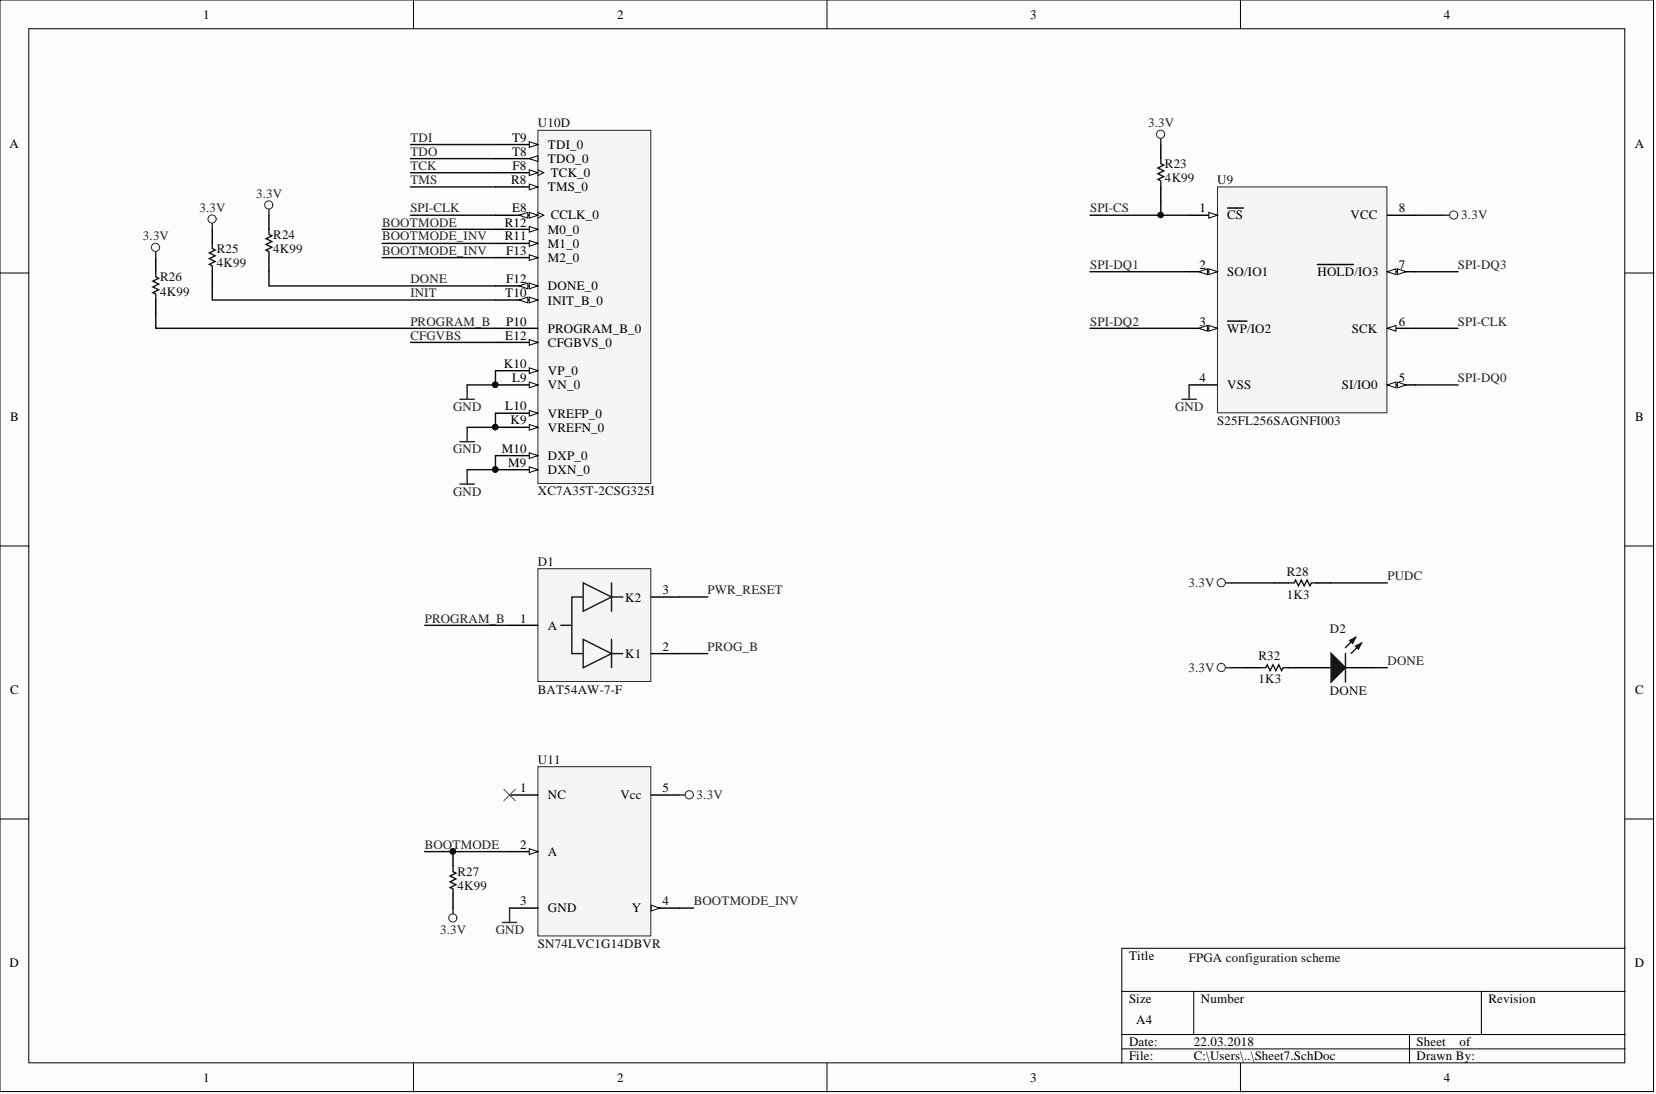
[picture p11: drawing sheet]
<svg xmlns="http://www.w3.org/2000/svg" width="292mm" height="193mm" viewBox="0 0 292 193" stroke-linecap="round" stroke-linejoin="round" font-family="sans-serif">
<defs><g id="words">
<g font-size="2.3">
<text x="35.9" y="3.3">1</text>
<text x="108.8" y="3.3">2</text>
<text x="181.7" y="3.3">3</text>
<text x="254.7" y="3.3">4</text>
<text x="1.7" y="26.1">A</text>
<text x="90.3" y="25">T9</text>
<text x="90.3" y="27.5">T8</text>
<text x="90.4" y="30">F8</text>
<text x="96.7" y="26.3">TDI_0</text>
<text x="96.7" y="28.7">TDO_0</text>
<text x="288.4" y="26.1">A</text>
<text x="90.1" y="32.4">R8</text>
<text x="96.7" y="33.7">TMS_0</text>
<text x="97.2" y="31.3">TCK_0</text>
<text x="89" y="40">R12</text>
<text x="90.3" y="37.4">E8</text>
<text x="96.7" y="41.2">M0_0</text>
<text x="97.2" y="38.7">CCLK_0</text>
<text x="211.6" y="37.4">1</text>
<text x="216.5" y="38.7">CS</text>
<text x="238.2" y="38.7">VCC</text>
<text x="246.8" y="37.4">8</text>
<text x="89" y="42.4">R11</text>
<text x="89.3" y="44.9">F13</text>
<text x="96.7" y="43.7">M1_0</text>
<text x="96.7" y="46.2">M2_0</text>
<text x="211.6" y="47.5">2</text>
<text x="246.8" y="47.5">7</text>
<text x="89.1" y="52.5">T10</text>
<text x="89.3" y="49.9">F12</text>
<text x="96.7" y="51.2">DONE_0</text>
<text x="96.7" y="53.7">INIT_B_0</text>
<text x="216.5" y="48.7">SO/IO1</text>
<text x="232.4" y="48.7">HOLD/IO3</text>
<text x="89.1" y="59.9">E12</text>
<text x="89.3" y="57.4">P10</text>
<text x="96.7" y="58.7">PROGRAM_B_0</text>
<text x="211.6" y="57.4">3</text>
<text x="216.5" y="58.7">WP/IO2</text>
<text x="238.5" y="58.7">SCK</text>
<text x="246.8" y="57.4">6</text>
<text x="88.9" y="64.9">K10</text>
<text x="96.7" y="61.2">CFGBVS_0</text>
<text x="90.3" y="67.4">L9</text>
<text x="96.7" y="68.7">VN_0</text>
<text x="96.7" y="66.1">VP_0</text>
<text x="211.6" y="67.4">4</text>
<text x="216.5" y="68.7">VSS</text>
<text x="236.7" y="68.7">SI/IO0</text>
<text x="246.8" y="67.4">5</text>
<text x="1.8" y="74.3">B</text>
<text x="89.1" y="72.4">L10</text>
<text x="90.1" y="74.9">K9</text>
<text x="96.7" y="73.7">VREFP_0</text>
<text x="96.7" y="76.1">VREFN_0</text>
<text x="288.4" y="74.3">B</text>
<text x="88.5" y="79.8">M10</text>
<text x="89.6" y="82.4">M9</text>
<text x="96.7" y="81.1">DXP_0</text>
<text x="96.7" y="83.6">DXN_0</text>
<text x="110.3" y="106.1">K2</text>
<text x="116.9" y="104.8">3</text>
<text x="91.8" y="109.8">1</text>
<text x="96.7" y="111.1">A</text>
<text x="110.3" y="116.1">K1</text>
<text x="116.9" y="114.8">2</text>
<text x="1.8" y="122.4">C</text>
<text x="288.4" y="122.4">C</text>
<text x="91.8" y="139.7">1</text>
<text x="96.7" y="141">NC</text>
<text x="109.4" y="141">Vcc</text>
<text x="116.9" y="139.7">5</text>
<text x="91.8" y="149.7">2</text>
<text x="96.7" y="151">A</text>
<text x="91.8" y="159.7">3</text>
<text x="96.7" y="160.9">GND</text>
<text x="111.5" y="160.9">Y</text>
<text x="116.9" y="159.7">4</text>
<text x="1.7" y="170.6">D</text>
<text x="199.1" y="169.3">Title</text>
<text x="288.4" y="170.6">D</text>
<text x="199.1" y="176.9">Size</text>
<text x="211.8" y="176.9">Number</text>
<text x="262.6" y="176.9">Revision</text>
<text x="199.1" y="184.5">Date:</text>
<text x="200.4" y="180.7">A4</text>
<text x="210.6" y="184.5">22.03.2018</text>
<text x="249.9" y="184.5">Sheet</text>
<text x="257.4" y="184.5">of</text>
<text x="35.9" y="190.8">1</text>
<text x="108.8" y="190.8">2</text>
<text x="181.7" y="190.8">3</text>
<text x="199.1" y="187">File:</text>
<text x="210.6" y="187">C:\Users\..\Sheet7.SchDoc</text>
<text x="249.9" y="187">Drawn By:</text>
<text x="254.7" y="190.8">4</text>
</g>
<g font-size="2.3" fill="#0e0e0e">
<text x="94.9" y="22.5">U10D</text>
<text x="205.5" y="29.7">R23</text>
<text x="205.5" y="32.2">4K99</text>
<text x="214.7" y="32.4">U9</text>
<text x="38.2" y="44.6">R25</text>
<text x="38.2" y="47.1">4K99</text>
<text x="48.2" y="42.2">R24</text>
<text x="48.2" y="44.7">4K99</text>
<text x="28.2" y="49.6">R26</text>
<text x="28.2" y="52.1">4K99</text>
<text x="214.7" y="74.9">S25FL256SAGNFI003</text>
<text x="94.9" y="87.4">XC7A35T-2CSG325I</text>
<text x="94.9" y="99.9">D1</text>
<text x="227" y="101.5">R28</text>
<text x="227" y="105.6">1K3</text>
<text x="234.6" y="111.7">D2</text>
<text x="222" y="116.5">R32</text>
<text x="94.9" y="122.3">BAT54AW-7-F</text>
<text x="222" y="120.6">1K3</text>
<text x="234.6" y="122.6">DONE</text>
<text x="94.9" y="134.7">U11</text>
<text x="80.7" y="154.5">R27</text>
<text x="80.7" y="157.1">4K99</text>
<text x="94.9" y="167.2">SN74LVC1G14DBVR</text>
<text x="209.7" y="169.6">FPGA configuration scheme</text>
</g>
<g font-size="2.3" fill="#262626">
<text x="202.5" y="22.5">3.3V</text>
<text x="72.4" y="25">TDI</text>
<text x="72.4" y="27.5">TDO</text>
<text x="72.4" y="30">TCK</text>
<text x="45.2" y="34.9">3.3V</text>
<text x="72.4" y="32.4">TMS</text>
<text x="35.2" y="37.4">3.3V</text>
<text x="67.4" y="40">BOOTMODE</text>
<text x="72.4" y="37.4">SPI-CLK</text>
<text x="192.3" y="37.4">SPI-CS</text>
<text x="257.7" y="38.7">3.3V</text>
<text x="25.2" y="42.4">3.3V</text>
<text x="67.4" y="42.4">BOOTMODE_INV</text>
<text x="67.4" y="44.9">BOOTMODE_INV</text>
<text x="192.3" y="47.5">SPI-DQ1</text>
<text x="257.2" y="47.5">SPI-DQ3</text>
<text x="72.4" y="49.9">DONE</text>
<text x="72.4" y="52.5">INIT</text>
<text x="72.4" y="57.4">PROGRAM_B</text>
<text x="72.4" y="59.9">CFGVBS</text>
<text x="192.3" y="57.4">SPI-DQ2</text>
<text x="257.2" y="57.4">SPI-CLK</text>
<text x="257.2" y="67.4">SPI-DQ0</text>
<text x="79.9" y="72.5">GND</text>
<text x="207.3" y="72.5">GND</text>
<text x="79.9" y="79.9">GND</text>
<text x="79.9" y="87.4">GND</text>
<text x="124.8" y="104.8">PWR_RESET</text>
<text x="209.6" y="103.6">3.3V</text>
<text x="244.7" y="102.3">PUDC</text>
<text x="74.9" y="109.8">PROGRAM_B</text>
<text x="124.8" y="114.8">PROG_B</text>
<text x="209.6" y="118.5">3.3V</text>
<text x="244.7" y="117.3">DONE</text>
<text x="122.9" y="141">3.3V</text>
<text x="74.9" y="149.7">BOOTMODE</text>
<text x="122.4" y="159.7">BOOTMODE_INV</text>
<text x="77.6" y="164.7">3.3V</text>
<text x="87.4" y="164.7">GND</text>
</g>
</g></defs>
<g fill="#fcfcfc" stroke="#000" stroke-width=".18">
<path d="M0 0h291.7v192.5h-291.7z"/>
<path d="M5.1 5.1h281.5v182.4h-281.5z"/>
</g>
<g fill="none" stroke="#000" stroke-width=".18">
<path d="M72.9 0v5.1M145.9 0v5.1M218.8 0v5.1M0 48.2h5.1M286.7 48.2h5M0 96.3h5.1M286.7 96.3h5M0 144.5h5.1M286.7 144.5h5M197.9 174.9h88.8M210.6 174.9v7.6M261.3 174.9v7.6"/>
<path d="M286.7 167.3h-88.8v20.2M72.9 187.5v5.1M145.9 187.5v5.1M197.9 182.5h88.8M197.9 185h88.8M218.8 187.5v5.1M248.6 182.5v5"/>
</g>
<path d="M94.9 23h19.9v62.3h-19.9z" fill="#f5f5f5" stroke="#262626" stroke-width=".18"/>
<path d="M87.4 50.4h7.5" fill="none" stroke="#000" stroke-width=".25"/>
<path d="M93.4 49.9l1.5 .5-1.5 .5z" fill="#fcfcfc"/>
<path d="M93.4 49.9l1.5 .5-1.5 .5z" fill="none" stroke="#000" stroke-width=".18"/>
<path d="M91.6 50.4l1.5-.5v1z" fill="#fcfcfc"/>
<path d="M91.6 50.4l1.5-.5v1z" fill="none" stroke="#000" stroke-width=".18"/>
<path d="M87.4 80.4h7.5" fill="none" stroke="#000" stroke-width=".25"/>
<path d="M93.4 79.9l1.5 .5-1.5 .5z" fill="#fcfcfc"/>
<path d="M93.4 79.9l1.5 .5-1.5 .5z" fill="none" stroke="#000" stroke-width=".18"/>
<path d="M87.4 72.9h7.5" fill="none" stroke="#000" stroke-width=".25"/>
<path d="M93.4 72.4l1.5 .5-1.5 .5z" fill="#fcfcfc"/>
<path d="M93.4 72.4l1.5 .5-1.5 .5z" fill="none" stroke="#000" stroke-width=".18"/>
<path d="M87.4 67.9h7.5" fill="none" stroke="#000" stroke-width=".25"/>
<path d="M93.4 67.4l1.5 .5-1.5 .5z" fill="#fcfcfc"/>
<path d="M94.9 30l1 .5-1 .5M93.4 67.4l1.5 .5-1.5 .5z" fill="none" stroke="#000" stroke-width=".18"/>
<circle cx="87.4" cy="67.9" r=".47" fill="#0e0e0e" stroke="#0e0e0e" stroke-width=".18"/>
<path d="M87.4 30.5h7.5" fill="none" stroke="#000" stroke-width=".25"/>
<path d="M93.4 30l1.5 .5-1.5 .5z" fill="#fcfcfc"/>
<path d="M93.4 30l1.5 .5-1.5 .5z" fill="none" stroke="#000" stroke-width=".18"/>
<path d="M87.4 82.9h7.5" fill="none" stroke="#000" stroke-width=".25"/>
<path d="M93.4 82.3l1.5 .6-1.5 .5z" fill="#fcfcfc"/>
<path d="M93.4 82.3l1.5 .6-1.5 .5z" fill="none" stroke="#000" stroke-width=".18"/>
<circle cx="87.4" cy="82.8" r=".47" fill="#0e0e0e" stroke="#0e0e0e" stroke-width=".18"/>
<path d="M87.4 75.4h7.5" fill="none" stroke="#000" stroke-width=".25"/>
<path d="M93.4 74.9l1.5 .5-1.5 .5z" fill="#fcfcfc"/>
<path d="M93.4 74.9l1.5 .5-1.5 .5z" fill="none" stroke="#000" stroke-width=".18"/>
<circle cx="87.4" cy="75.3" r=".47" fill="#0e0e0e" stroke="#0e0e0e" stroke-width=".18"/>
<path d="M87.4 65.4h7.5" fill="none" stroke="#000" stroke-width=".25"/>
<path d="M93.4 64.9l1.5 .5-1.5 .5z" fill="#fcfcfc"/>
<path d="M94.9 37.5l1 .5-1 .5M93.4 64.9l1.5 .5-1.5 .5z" fill="none" stroke="#000" stroke-width=".18"/>
<path d="M87.4 38h7.5" fill="none" stroke="#000" stroke-width=".25"/>
<path d="M93.4 37.5l1.5 .5-1.5 .5z" fill="#fcfcfc"/>
<path d="M93.4 37.5l1.5 .5-1.5 .5z" fill="none" stroke="#000" stroke-width=".18"/>
<path d="M91.6 38l1.5-.5v1z" fill="#fcfcfc"/>
<path d="M91.6 38l1.5-.5v1z" fill="none" stroke="#000" stroke-width=".18"/>
<path d="M87.4 40.4h7.5" fill="none" stroke="#000" stroke-width=".25"/>
<path d="M93.4 39.9l1.5 .5-1.5 .6z" fill="#fcfcfc"/>
<path d="M93.4 39.9l1.5 .5-1.5 .6z" fill="none" stroke="#000" stroke-width=".18"/>
<path d="M87.4 42.9h7.5" fill="none" stroke="#000" stroke-width=".25"/>
<path d="M93.4 42.4l1.5 .5-1.5 .5z" fill="#fcfcfc"/>
<path d="M93.4 42.4l1.5 .5-1.5 .5z" fill="none" stroke="#000" stroke-width=".18"/>
<path d="M87.4 52.9h7.5" fill="none" stroke="#000" stroke-width=".25"/>
<path d="M93.4 52.4l1.5 .5-1.5 .5z" fill="#fcfcfc"/>
<path d="M93.4 52.4l1.5 .5-1.5 .5z" fill="none" stroke="#000" stroke-width=".18"/>
<path d="M91.6 52.9l1.5-.5v1z" fill="#fcfcfc"/>
<path d="M91.6 52.9l1.5-.5v1z" fill="none" stroke="#000" stroke-width=".18"/>
<path d="M87.4 25.5h7.5" fill="none" stroke="#000" stroke-width=".25"/>
<path d="M93.4 25l1.5 .5-1.5 .5z" fill="#fcfcfc"/>
<path d="M93.4 25l1.5 .5-1.5 .5z" fill="none" stroke="#000" stroke-width=".18"/>
<path d="M87.4 28h7.5" fill="none" stroke="#000" stroke-width=".25"/>
<path d="M93.4 28l1.5-.5v1z" fill="#fcfcfc"/>
<path d="M93.4 28l1.5-.5v1z" fill="none" stroke="#000" stroke-width=".18"/>
<path d="M87.4 45.4h7.5" fill="none" stroke="#000" stroke-width=".25"/>
<path d="M93.4 44.9l1.5 .5-1.5 .5z" fill="#fcfcfc"/>
<path d="M93.4 44.9l1.5 .5-1.5 .5z" fill="none" stroke="#000" stroke-width=".18"/>
<path d="M87.4 60.4h7.5" fill="none" stroke="#000" stroke-width=".25"/>
<path d="M93.4 59.9l1.5 .5-1.5 .5z" fill="#fcfcfc"/>
<path d="M93.4 59.9l1.5 .5-1.5 .5z" fill="none" stroke="#000" stroke-width=".18"/>
<path d="M87.4 33h7.5M87.4 57.9h7.5" fill="none" stroke="#000" stroke-width=".25"/>
<path d="M93.4 32.5l1.5 .5-1.5 .5z" fill="#fcfcfc"/>
<path d="M93.4 32.5l1.5 .5-1.5 .5z" fill="none" stroke="#000" stroke-width=".18"/>
<g fill="#0e0e0e" stroke="#0e0e0e" stroke-width=".18">
<circle cx="87.4" cy="67.9" r=".47"/>
<circle cx="87.4" cy="82.8" r=".47"/>
<circle cx="87.4" cy="75.3" r=".47"/>
</g>
<path d="M214.7 33h29.9v39.8h-29.9z" fill="#f5f5f5" stroke="#262626" stroke-width=".18"/>
<path d="M209.7 38h5" fill="none" stroke="#000" stroke-width=".25"/>
<path d="M213.2 37.5l1.5 .5-1.5 .5z" fill="#fcfcfc"/>
<path d="M213.2 37.5l1.5 .5-1.5 .5z" fill="none" stroke="#000" stroke-width=".18"/>
<path d="M216.5 36.7h2.8M209.7 47.9h5" fill="none" stroke="#000" stroke-width=".25"/>
<path d="M213.2 47.4l1.5 .5-1.5 .5z" fill="#fcfcfc"/>
<path d="M213.2 47.4l1.5 .5-1.5 .5z" fill="none" stroke="#000" stroke-width=".18"/>
<path d="M211.4 47.9l1.6-.5v1z" fill="#fcfcfc"/>
<path d="M211.4 47.9l1.6-.5v1z" fill="none" stroke="#000" stroke-width=".18"/>
<path d="M244.7 38h5M244.7 47.9h5" fill="none" stroke="#000" stroke-width=".25"/>
<path d="M244.7 47.9l1.5-.5v1z" fill="#fcfcfc"/>
<path d="M244.7 47.9l1.5-.5v1z" fill="none" stroke="#000" stroke-width=".18"/>
<path d="M246.5 47.4l1.5 .5-1.5 .5z" fill="#fcfcfc"/>
<path d="M246.5 47.4l1.5 .5-1.5 .5z" fill="none" stroke="#000" stroke-width=".18"/>
<path d="M209.7 57.9h5M232.4 46.7h6.3" fill="none" stroke="#000" stroke-width=".25"/>
<path d="M213.2 57.4l1.5 .5-1.5 .5z" fill="#fcfcfc"/>
<path d="M213.2 57.4l1.5 .5-1.5 .5z" fill="none" stroke="#000" stroke-width=".18"/>
<path d="M211.4 57.9l1.6-.5v1z" fill="#fcfcfc"/>
<path d="M211.4 57.9l1.6-.5v1z" fill="none" stroke="#000" stroke-width=".18"/>
<path d="M216.5 56.6h3.4M244.7 57.9h5" fill="none" stroke="#000" stroke-width=".25"/>
<path d="M244.7 57.9l1.5-.5v1z" fill="#fcfcfc"/>
<path d="M244.7 57.9l1.5-.5v1z" fill="none" stroke="#000" stroke-width=".18"/>
<path d="M209.7 67.9h5M244.7 67.9h5" fill="none" stroke="#000" stroke-width=".25"/>
<path d="M244.7 67.9l1.5-.5v1z" fill="#fcfcfc"/>
<path d="M244.7 67.9l1.5-.5v1z" fill="none" stroke="#000" stroke-width=".18"/>
<path d="M246.5 67.4l1.5 .5-1.5 .5z" fill="#fcfcfc"/>
<path d="M246.5 67.4l1.5 .5-1.5 .5z" fill="none" stroke="#000" stroke-width=".18"/>
<g fill="none" stroke="#262626" stroke-width=".25">
<path d="M37.4 39.4v1M47.4 37v1M204.8 24.5v1M254.7 38h1M27.5 44.4v1M81.1 70.4h2.6M81.1 77.9h2.6M82.4 67.9v2.5M82.4 75.4v2.5M208.5 70.4h2.5M209.7 67.9v2.5M81.1 85.4h2.6"/>
<path d="M82.4 82.9v2.5"/>
</g>
<path d="M47.4 38v2.5M204.8 25.5v2.5M204.8 32.9v2.6M27.5 45.4v2.6M27.5 52.9v2.5M37.4 40.4v2.6M37.4 47.9v2.5M47.4 45.4v2.5" fill="none" stroke="#000" stroke-width=".25"/>
<path d="M204.8 27.9v1l.5 .2-1.1 .5 1.1 .5-1.1 .5 1.1 .5-1.1 .6 .6 .2v1M27.5 47.8v1l.5 .3-1 .5 1 .5-1 .5 1 .5-1 .5 .5 .3v1M37.4 42.8v1l.6 .3-1.1 .5 1.1 .5-1.1 .5 1.1 .5-1.1 .5 .5 .3v1M47.4 40.3v1l.5 .3-1 .5 1 .5-1 .5 1 .5-1 .5 .5 .3v1" fill="none" stroke="#1c1c1c" stroke-width=".25"/>
<g fill="none" stroke="#262626" stroke-width=".18">
<circle cx="37.4" cy="38.6" r=".72"/>
<circle cx="47.4" cy="36.2" r=".72"/>
<circle cx="204.7" cy="23.7" r=".72"/>
<circle cx="256.4" cy="37.9" r=".72"/>
<circle cx="27.4" cy="43.6" r=".72"/>
</g>
<path d="M94.9 135.2h19.9v29.9h-19.9z" fill="#f5f5f5" stroke="#262626" stroke-width=".18"/>
<path d="M89.9 140.2h5M89.9 150.2h5" fill="none" stroke="#000" stroke-width=".25"/>
<path d="M93.4 149.7l1.5 .5-1.5 .5z" fill="#fcfcfc"/>
<path d="M93.4 149.7l1.5 .5-1.5 .5z" fill="none" stroke="#000" stroke-width=".18"/>
<path d="M114.9 140.2h4.9M89.9 160.2h5M114.9 160.2h4.9" fill="none" stroke="#000" stroke-width=".25"/>
<path d="M114.9 159.7l1.5 .5-1.5 .5z" fill="#fcfcfc"/>
<path d="M114.9 159.7l1.5 .5-1.5 .5z" fill="none" stroke="#000" stroke-width=".18"/>
<path d="M88.9 139.2l2 2M90.9 139.2l-2 2" fill="none" stroke="#4c4c4c" stroke-width=".18"/>
<g fill="none" stroke="#262626" stroke-width=".18">
<circle cx="121.6" cy="140.2" r=".72"/>
<circle cx="79.9" cy="161.9" r=".72"/>
</g>
<path d="M119.8 140.2h1.1M79.9 160.2v1M88.6 162.7h2.6M89.9 160.2v2.5" fill="none" stroke="#262626" stroke-width=".25"/>
<path d="M79.9 150.2v2.6M79.9 157.6v2.6" fill="none" stroke="#000" stroke-width=".25"/>
<circle cx="79.9" cy="150.2" r=".47" fill="#0e0e0e" stroke="#0e0e0e" stroke-width=".18"/>
<path d="M79.9 152.8v1l.5 .2-1 .5 1 .5-1 .5 1 .5-1 .6 .5 .2v1" fill="none" stroke="#1c1c1c" stroke-width=".25"/>
<path d="M94.9 100.3h19.9v19.9h-19.9z" fill="#f5f5f5" stroke="#262626" stroke-width=".18"/>
<path d="M89.9 110.3h5M114.9 105.3h4.9M114.9 115.3h4.9M224.7 102.8h2.6M229.7 117.8h5.1M232.2 102.8h2.5M237.1 117.8h5.1" fill="none" stroke="#000" stroke-width=".25"/>
<path d="M98.9 110.3h2M102.9 102.8l5 2.5-5 2.5zM102.9 112.8l5 2.5-5 2.5zM102.9 105.3h-2v10h2M107.9 102.8v5M107.9 112.8v5M107.9 105.3h2M107.9 115.3h2M227.3 102.8h1l.2-.5 .5 1 .5-1 .5 1 .6-1 .5 1 .2-.5h1" fill="none" stroke="#1c1c1c" stroke-width=".25"/>
<g fill="none" stroke="#262626" stroke-width=".18">
<circle cx="215.4" cy="117.7" r=".72"/>
<circle cx="215.4" cy="102.8" r=".72"/>
</g>
<path d="M216.2 102.8h1M216.2 117.8h1" fill="none" stroke="#262626" stroke-width=".25"/>
<path d="M234.8 115.2l2.5 2.6-2.5 2.5z" fill="#1c1c1c"/>
<path d="M234.8 115.2l2.5 2.6-2.5 2.5zM240.1 113.5l-1.8 1.7" fill="none" stroke="#1c1c1c" stroke-width=".25"/>
<path d="M239.1 114l1-.5-.5 1z" fill="#1c1c1c"/>
<path d="M237.3 115.2v5.1M239.1 114l1-.5-.5 1zM239.1 112.5l-1.8 1.7" fill="none" stroke="#1c1c1c" stroke-width=".25"/>
<path d="M238.1 113l1-.5-.5 1z" fill="#1c1c1c"/>
<path d="M222.3 117.8h1l.2-.5 .5 1 .5-1 .5 1 .6-1 .5 1 .2-.5h1M238.1 113l1-.5-.5 1z" fill="none" stroke="#1c1c1c" stroke-width=".25"/>
<path d="M219.7 117.8h2.6M227.2 117.8h2.5" fill="none" stroke="#000" stroke-width=".25"/>
<g fill="none" stroke="#0e0e0e" stroke-width=".25">
<path d="M72.4 30.5h15M72.4 25.5h15M72.4 28h15M72.4 33h15M72.4 38h15M192.3 38h17.4M204.8 35.5v2.5M249.7 38h5M27.5 55.4v2.5h59.9M37.4 50.4v2.5h50M47.4 47.9v2.5h40M67.4 40.4h20"/>
<path d="M67.4 42.9h20M67.4 45.4h20M192.3 57.9h17.4M192.3 47.9h17.4M249.7 57.9h7.5M249.7 47.9h7.5M72.4 60.4h15M87.4 65.4v2.5h-5M87.4 72.9v2.5h-5M249.7 67.9h7.5M87.4 80.4v2.5h-5M74.9 110.3h15"/>
<path d="M119.8 105.3h5M119.8 115.3h5M217.2 102.8h7.5M217.2 117.8h2.5M234.7 102.8h10M242.2 117.8h2.5M74.9 150.2h15M119.8 160.2h2.6"/>
</g>
<g fill="#0e0e0e" stroke="#0e0e0e" stroke-width=".18">
<circle cx="87.4" cy="67.9" r=".47"/>
<circle cx="87.4" cy="75.3" r=".47"/>
<circle cx="87.4" cy="82.8" r=".47"/>
<circle cx="79.9" cy="150.2" r=".47"/>
<circle cx="204.7" cy="37.9" r=".47"/>
</g>
<use href="#words"/>
</svg>
